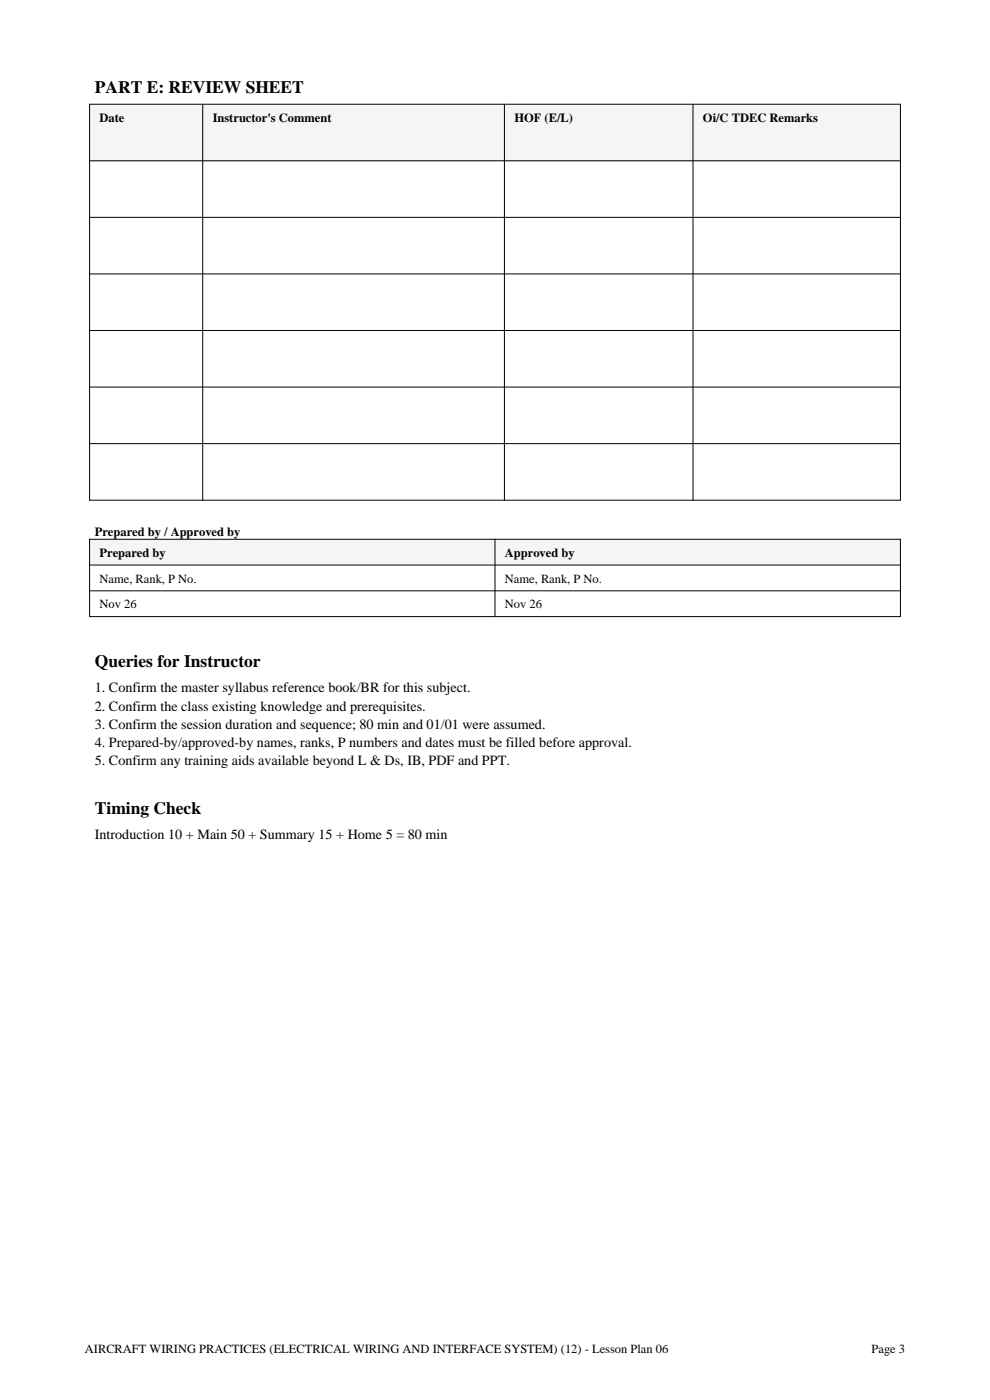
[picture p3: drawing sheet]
<svg xmlns="http://www.w3.org/2000/svg" width="210mm" height="297mm" viewBox="0 0 210 297" stroke-linecap="round" stroke-linejoin="round" font-family="sans-serif">
<defs><g id="words">
<g font-size="3.7">
<text x="20.1" y="19.8">PART E: REVIEW SHEET</text>
<text x="20.1" y="141.6">Queries for Instructor</text>
<text x="20.1" y="172.6">Timing Check</text>
</g>
<g font-size="3">
<text x="20.1" y="146.9">1. Confirm the master syllabus reference book/BR for this subject.</text>
<text x="20.1" y="150.7">2. Confirm the class existing knowledge and prerequisites.</text>
<text x="20.1" y="154.6">3. Confirm the session duration and sequence; 80 min and 01/01 were assumed.</text>
<text x="20.1" y="158.5">4. Prepared-by/approved-by names, ranks, P numbers and dates must be filled before approval.</text>
<text x="20.1" y="162.4">5. Confirm any training aids available beyond L &amp; Ds, IB, PDF and PPT.</text>
<text x="20.1" y="177.9">Introduction 10 + Main 50 + Summary 15 + Home 5 = 80 min</text>
</g>
<g font-size="2.6">
<text x="21.1" y="25.8">Date</text>
<text x="45.1" y="25.8">Instructor's Comment</text>
<text x="109.1" y="25.8">HOF (E/L)</text>
<text x="149.1" y="25.8">Oi/C TDEC Remarks</text>
<text x="20.1" y="113.7">Prepared by / Approved by</text>
<text x="21.1" y="118.1">Prepared by</text>
<text x="107.1" y="118.1">Approved by</text>
<text x="21.1" y="123.6">Name, Rank, P No.</text>
<text x="107.1" y="123.6">Name, Rank, P No.</text>
<text x="21.1" y="129">Nov 26</text>
<text x="107.1" y="129">Nov 26</text>
<text x="18" y="287">AIRCRAFT WIRING PRACTICES (ELECTRICAL WIRING AND INTERFACE SYSTEM) (12) - Lesson Plan 06</text>
<text x="184.9" y="287">Page 3</text>
</g>
</g></defs>
<path d="M19 22.1h172v12h-172z" fill-rule="evenodd" fill="#f5f5f5"/>
<path d="M19 22.1h172v84h-172zM19 34.1h172M43 22.1v84M107 22.1v84M147 22.1v84M19 46.1h172M19 58.1h172M19 70.1h172M19 82.1h172M19 94.1h172" fill="none" stroke="#000" stroke-width=".21"/>
<path d="M19 114.4h172v5.5h-172z" fill-rule="evenodd" fill="#f5f5f5"/>
<path d="M19 114.4h172v16.4h-172zM19 119.9h172M105 114.4v16.4M19 125.3h172" fill="none" stroke="#000" stroke-width=".21"/>
<use href="#words"/>
</svg>
